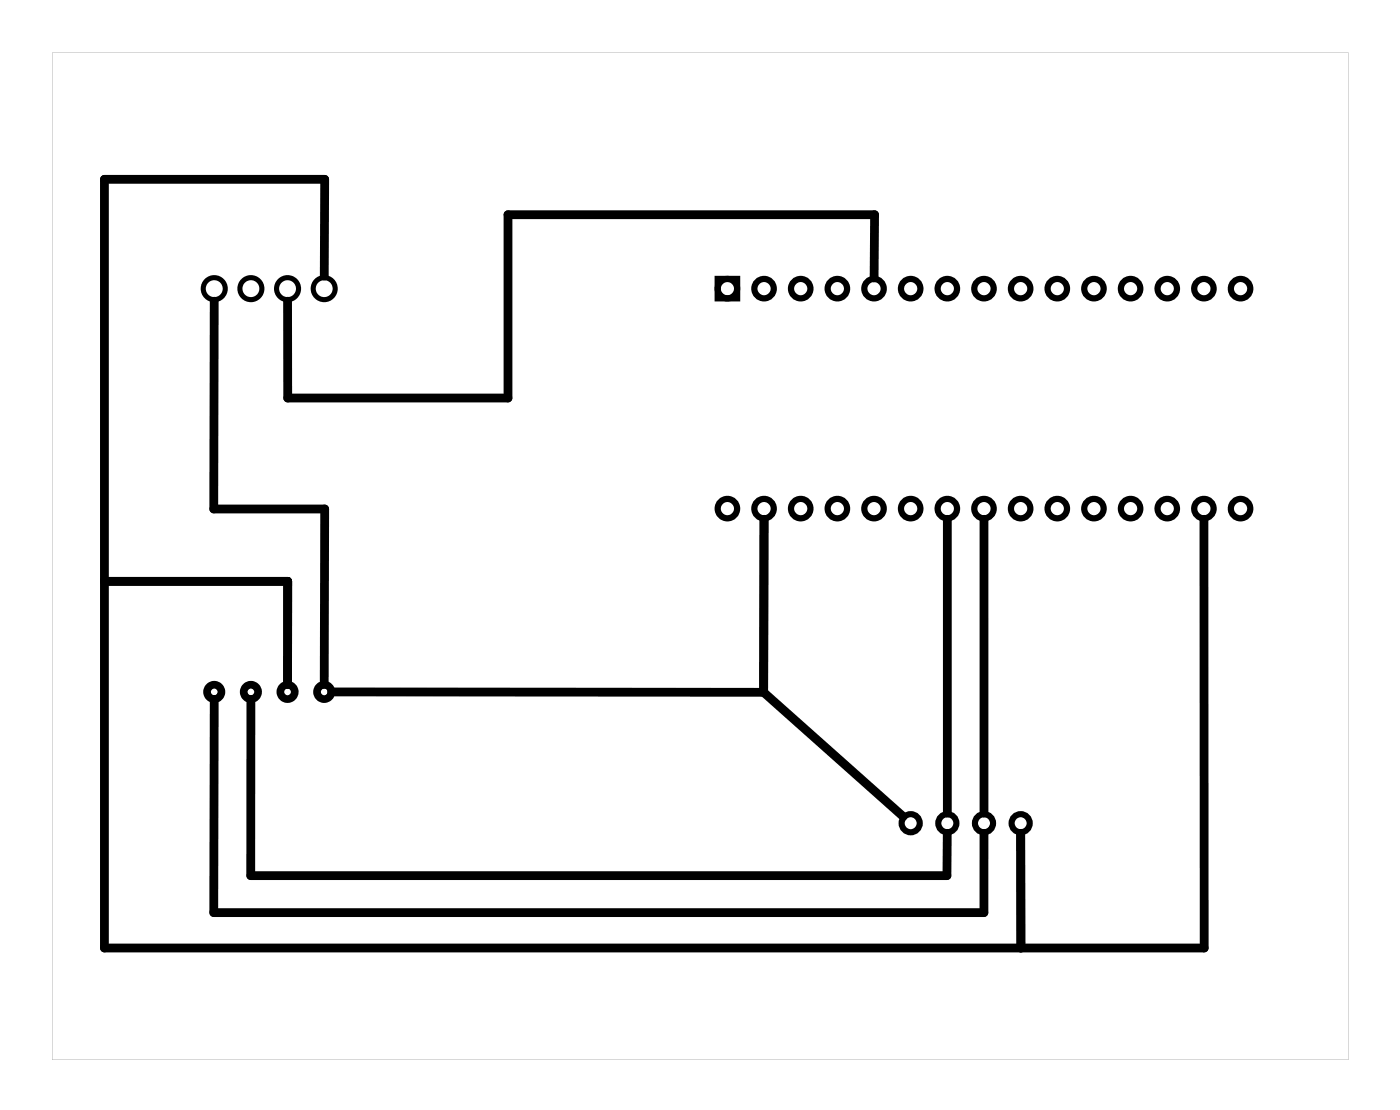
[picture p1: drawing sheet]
<svg xmlns="http://www.w3.org/2000/svg" width="97mm" height="77mm" viewBox="0 0 97 77" stroke-linecap="round" stroke-linejoin="round" font-family="sans-serif">
<path d="M3.6 3.6v69.8h89.8v-69.8zM3.6 3.6h89.8v69.8h-89.8z" fill="#000"/>
<g fill="none" stroke="#000" stroke-width=".43">
<path d="M49.7 19.3h1.4v1.4h-1.4z"/>
<circle cx="50.4" cy="20" r=".67"/>
<circle cx="52.9" cy="20" r=".67"/>
<circle cx="55.5" cy="20" r=".67"/>
<circle cx="58" cy="20" r=".67"/>
<circle cx="60.6" cy="20" r=".67"/>
<circle cx="63.1" cy="20" r=".67"/>
<circle cx="65.6" cy="20" r=".67"/>
<circle cx="68.2" cy="20" r=".67"/>
<circle cx="70.7" cy="20" r=".67"/>
<circle cx="73.3" cy="20" r=".67"/>
<circle cx="75.8" cy="20" r=".67"/>
<circle cx="78.3" cy="20" r=".67"/>
<circle cx="80.9" cy="20" r=".67"/>
<circle cx="83.4" cy="20" r=".67"/>
<circle cx="86" cy="20" r=".67"/>
<circle cx="50.4" cy="35.2" r=".67"/>
<circle cx="52.9" cy="35.2" r=".67"/>
<circle cx="55.5" cy="35.2" r=".67"/>
<circle cx="58" cy="35.2" r=".67"/>
<circle cx="60.6" cy="35.2" r=".67"/>
<circle cx="63.1" cy="35.2" r=".67"/>
<circle cx="65.6" cy="35.2" r=".67"/>
<circle cx="68.2" cy="35.2" r=".67"/>
<circle cx="70.7" cy="35.2" r=".67"/>
<circle cx="73.3" cy="35.2" r=".67"/>
<circle cx="75.8" cy="35.2" r=".67"/>
<circle cx="78.3" cy="35.2" r=".67"/>
<circle cx="80.9" cy="35.2" r=".67"/>
<circle cx="83.4" cy="35.2" r=".67"/>
<circle cx="86" cy="35.2" r=".67"/>
</g>
<g fill="none" stroke="#000" stroke-width=".53">
<circle cx="14.8" cy="47.9" r=".5"/>
<circle cx="17.4" cy="47.9" r=".5"/>
<circle cx="19.9" cy="47.9" r=".5"/>
<circle cx="22.5" cy="47.9" r=".5"/>
</g>
<g fill="none" stroke="#000" stroke-width=".35">
<circle cx="14.8" cy="20" r=".76"/>
<circle cx="17.4" cy="20" r=".76"/>
<circle cx="19.9" cy="20" r=".76"/>
<circle cx="22.5" cy="20" r=".76"/>
</g>
<g fill="none" stroke="#000" stroke-width=".42">
<circle cx="63.1" cy="57" r=".63"/>
<circle cx="65.6" cy="57" r=".63"/>
<circle cx="68.2" cy="57" r=".63"/>
<circle cx="70.7" cy="57" r=".63"/>
</g>
<path d="M22.5 19.1v-6.7h-15.3v53.3h76.2v-29.7M60.6 19.3v-4.4h-25.4v12.7h-15.3v-6.7M14.8 20.9v14.4h7.7v12.1M52.9 36v12M65.6 36v20.3M68.2 36v20.3M7.2 40.3h12.7v7.1M14.8 48.5v14.7h53.4v-5.5M17.4 48.5v12.2h48.2v-3M23 47.9l29.9 .1M52.9 48l9.7 8.6M70.7 57.7v8" fill="none" stroke="#000" stroke-width=".61"/>
</svg>
